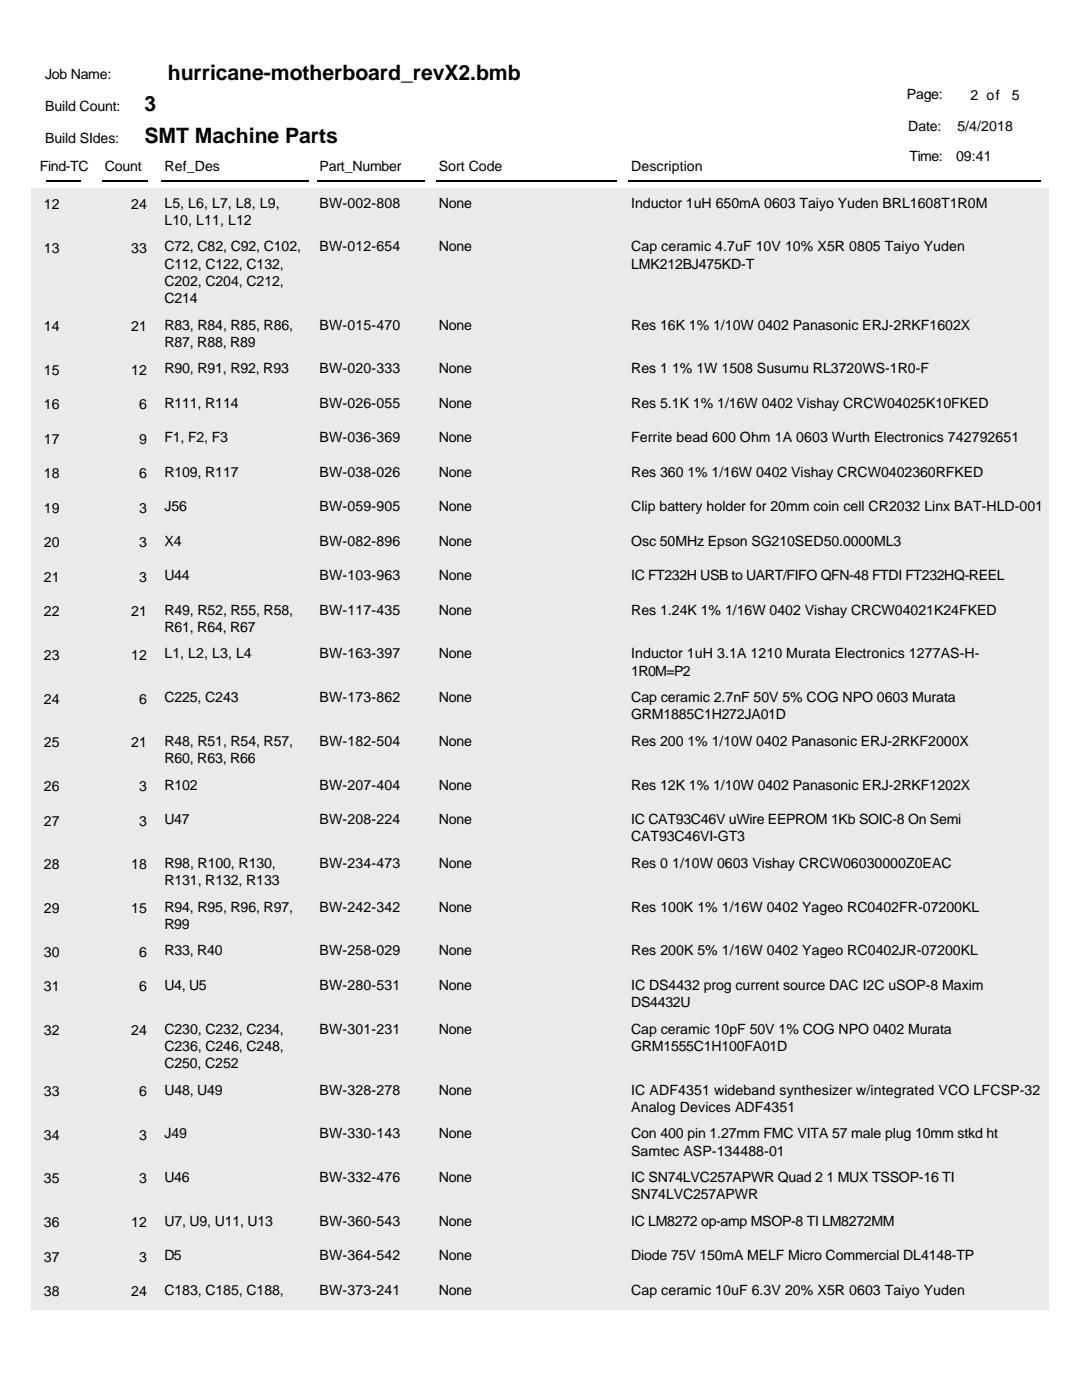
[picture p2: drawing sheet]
<svg xmlns="http://www.w3.org/2000/svg" width="216mm" height="279mm" viewBox="0 0 216 279" stroke-linecap="round" stroke-linejoin="round" font-family="sans-serif">
<defs><g id="words">
<g font-size="4.2">
<text x="33.5" y="15.9">hurricane-motherboard_revX2.bmb</text>
<text x="28.8" y="22.2">3</text>
<text x="28.8" y="28.6">SMT Machine Parts</text>
</g>
<g font-size="2.8">
<text x="9" y="15.8">Job Name:</text>
<text x="9" y="22.1">Build Count:</text>
<text x="181" y="19.8">Page:</text>
<text x="193.7" y="20">2 of</text>
<text x="201.9" y="20">5</text>
<text x="9" y="28.5">Build SIdes:</text>
<text x="181.2" y="26.1">Date:</text>
<text x="191" y="26.1">5/4/2018</text>
<text x="7.9" y="34">Find-TC</text>
<text x="20.9" y="34">Count</text>
<text x="32.8" y="34">Ref_Des</text>
<text x="63.8" y="34">Part_Number</text>
<text x="87.6" y="34">Sort Code</text>
<text x="125.9" y="34">Description</text>
<text x="181.5" y="32.2">Time:</text>
<text x="190.8" y="32.2">09:41</text>
<text x="8.7" y="41.7">12</text>
<text x="26.2" y="41.7">24</text>
<text x="32.8" y="41.5">L5, L6, L7, L8, L9,</text>
<text x="63.8" y="41.5">BW-002-808</text>
<text x="87.6" y="41.5">None</text>
<text x="125.9" y="41.5">Inductor 1uH 650mA 0603 Taiyo Yuden BRL1608T1R0M</text>
<text x="32.8" y="44.9">L10, L11, L12</text>
<text x="8.7" y="50.4">13</text>
<text x="26.2" y="50.4">33</text>
<text x="32.8" y="50.2">C72, C82, C92, C102,</text>
<text x="32.8" y="53.6">C112, C122, C132,</text>
<text x="63.8" y="50.2">BW-012-654</text>
<text x="87.6" y="50.2">None</text>
<text x="125.9" y="50.2">Cap ceramic 4.7uF 10V 10% X5R 0805 Taiyo Yuden</text>
<text x="125.9" y="53.6">LMK212BJ475KD-T</text>
<text x="32.8" y="57.1">C202, C204, C212,</text>
<text x="32.8" y="60.5">C214</text>
<text x="32.8" y="65.8">R83, R84, R85, R86,</text>
<text x="63.8" y="65.8">BW-015-470</text>
<text x="87.6" y="65.8">None</text>
<text x="125.9" y="65.8">Res 16K 1% 1/10W 0402 Panasonic ERJ-2RKF1602X</text>
<text x="8.7" y="66.1">14</text>
<text x="26.2" y="66.1">21</text>
<text x="32.8" y="69.2">R87, R88, R89</text>
<text x="8.7" y="74.8">15</text>
<text x="26.2" y="74.8">12</text>
<text x="32.8" y="74.5">R90, R91, R92, R93</text>
<text x="63.8" y="74.5">BW-020-333</text>
<text x="87.6" y="74.5">None</text>
<text x="125.9" y="74.5">Res 1 1% 1W 1508 Susumu RL3720WS-1R0-F</text>
<text x="8.7" y="81.7">16</text>
<text x="27.8" y="81.7">6</text>
<text x="32.8" y="81.4">R111, R114</text>
<text x="63.8" y="81.4">BW-026-055</text>
<text x="87.6" y="81.4">None</text>
<text x="125.9" y="81.4">Res 5.1K 1% 1/16W 0402 Vishay CRCW04025K10FKED</text>
<text x="8.7" y="88.5">17</text>
<text x="27.8" y="88.5">9</text>
<text x="32.8" y="88.3">F1, F2, F3</text>
<text x="63.8" y="88.3">BW-036-369</text>
<text x="87.6" y="88.3">None</text>
<text x="125.9" y="88.3">Ferrite bead 600 Ohm 1A 0603 Wurth Electronics 742792651</text>
<text x="8.7" y="95.4">18</text>
<text x="27.8" y="95.4">6</text>
<text x="32.8" y="95.2">R109, R117</text>
<text x="63.8" y="95.2">BW-038-026</text>
<text x="87.6" y="95.2">None</text>
<text x="125.9" y="95.2">Res 360 1% 1/16W 0402 Vishay CRCW0402360RFKED</text>
<text x="8.7" y="102.3">19</text>
<text x="27.8" y="102.3">3</text>
<text x="32.8" y="102">J56</text>
<text x="63.8" y="102">BW-059-905</text>
<text x="87.6" y="102">None</text>
<text x="125.9" y="102">Clip battery holder for 20mm coin cell CR2032 Linx BAT-HLD-001</text>
<text x="8.7" y="109.2">20</text>
<text x="27.8" y="109.2">3</text>
<text x="32.8" y="108.9">X4</text>
<text x="63.8" y="108.9">BW-082-896</text>
<text x="87.6" y="108.9">None</text>
<text x="125.9" y="108.9">Osc 50MHz Epson SG210SED50.0000ML3</text>
<text x="8.7" y="116.1">21</text>
<text x="27.8" y="116.1">3</text>
<text x="32.8" y="115.8">U44</text>
<text x="63.8" y="115.8">BW-103-963</text>
<text x="87.6" y="115.8">None</text>
<text x="125.9" y="115.8">IC FT232H USB to UART/FIFO QFN-48 FTDI FT232HQ-REEL</text>
<text x="8.7" y="122.9">22</text>
<text x="26.2" y="122.9">21</text>
<text x="32.8" y="122.7">R49, R52, R55, R58,</text>
<text x="63.8" y="122.7">BW-117-435</text>
<text x="87.6" y="122.7">None</text>
<text x="125.9" y="122.7">Res 1.24K 1% 1/16W 0402 Vishay CRCW04021K24FKED</text>
<text x="8.7" y="131.7">23</text>
<text x="26.2" y="131.7">12</text>
<text x="32.8" y="126.1">R61, R64, R67</text>
<text x="32.8" y="131.4">L1, L2, L3, L4</text>
<text x="63.8" y="131.4">BW-163-397</text>
<text x="87.6" y="131.4">None</text>
<text x="125.9" y="131.4">Inductor 1uH 3.1A 1210 Murata Electronics 1277AS-H-</text>
<text x="125.9" y="134.8">1R0M=P2</text>
<text x="8.7" y="140.4">24</text>
<text x="27.8" y="140.4">6</text>
<text x="32.8" y="140.1">C225, C243</text>
<text x="63.8" y="140.1">BW-173-862</text>
<text x="87.6" y="140.1">None</text>
<text x="125.9" y="140.1">Cap ceramic 2.7nF 50V 5% COG NPO 0603 Murata</text>
<text x="125.9" y="143.6">GRM1885C1H272JA01D</text>
<text x="8.7" y="149.1">25</text>
<text x="26.2" y="149.1">21</text>
<text x="32.8" y="148.9">R48, R51, R54, R57,</text>
<text x="63.8" y="148.9">BW-182-504</text>
<text x="87.6" y="148.9">None</text>
<text x="125.9" y="148.9">Res 200 1% 1/10W 0402 Panasonic ERJ-2RKF2000X</text>
<text x="32.8" y="152.3">R60, R63, R66</text>
<text x="8.7" y="157.9">26</text>
<text x="27.8" y="157.9">3</text>
<text x="32.8" y="157.6">R102</text>
<text x="63.8" y="157.6">BW-207-404</text>
<text x="87.6" y="157.6">None</text>
<text x="125.9" y="157.6">Res 12K 1% 1/10W 0402 Panasonic ERJ-2RKF1202X</text>
<text x="8.7" y="164.7">27</text>
<text x="27.8" y="164.7">3</text>
<text x="32.8" y="164.5">U47</text>
<text x="63.8" y="164.5">BW-208-224</text>
<text x="87.6" y="164.5">None</text>
<text x="125.9" y="164.5">IC CAT93C46V uWire EEPROM 1Kb SOIC-8 On Semi</text>
<text x="125.9" y="167.9">CAT93C46VI-GT3</text>
<text x="8.7" y="173.5">28</text>
<text x="26.2" y="173.5">18</text>
<text x="32.8" y="173.2">R98, R100, R130,</text>
<text x="63.8" y="173.2">BW-234-473</text>
<text x="87.6" y="173.2">None</text>
<text x="125.9" y="173.2">Res 0 1/10W 0603 Vishay CRCW06030000Z0EAC</text>
<text x="32.8" y="176.7">R131, R132, R133</text>
<text x="8.7" y="182.2">29</text>
<text x="26.2" y="182.2">15</text>
<text x="32.8" y="181.9">R94, R95, R96, R97,</text>
<text x="32.8" y="185.4">R99</text>
<text x="63.8" y="181.9">BW-242-342</text>
<text x="87.6" y="181.9">None</text>
<text x="125.9" y="181.9">Res 100K 1% 1/16W 0402 Yageo RC0402FR-07200KL</text>
<text x="8.7" y="190.9">30</text>
<text x="27.8" y="190.9">6</text>
<text x="32.8" y="190.7">R33, R40</text>
<text x="63.8" y="190.7">BW-258-029</text>
<text x="87.6" y="190.7">None</text>
<text x="125.9" y="190.7">Res 200K 5% 1/16W 0402 Yageo RC0402JR-07200KL</text>
<text x="8.7" y="197.8">31</text>
<text x="27.8" y="197.8">6</text>
<text x="32.8" y="197.6">U4, U5</text>
<text x="63.8" y="197.6">BW-280-531</text>
<text x="87.6" y="197.6">None</text>
<text x="125.9" y="197.6">IC DS4432 prog current source DAC I2C uSOP-8 Maxim</text>
<text x="125.9" y="201">DS4432U</text>
<text x="8.7" y="206.6">32</text>
<text x="26.2" y="206.6">24</text>
<text x="32.8" y="206.3">C230, C232, C234,</text>
<text x="32.8" y="209.7">C236, C246, C248,</text>
<text x="63.8" y="206.3">BW-301-231</text>
<text x="87.6" y="206.3">None</text>
<text x="125.9" y="206.3">Cap ceramic 10pF 50V 1% COG NPO 0402 Murata</text>
<text x="125.9" y="209.7">GRM1555C1H100FA01D</text>
<text x="32.8" y="213.2">C250, C252</text>
<text x="8.7" y="218.7">33</text>
<text x="27.8" y="218.7">6</text>
<text x="32.8" y="218.5">U48, U49</text>
<text x="63.8" y="218.5">BW-328-278</text>
<text x="87.6" y="218.5">None</text>
<text x="125.9" y="218.5">IC ADF4351 wideband synthesizer w/integrated VCO LFCSP-32</text>
<text x="125.9" y="221.9">Analog Devices ADF4351</text>
<text x="8.7" y="227.5">34</text>
<text x="27.8" y="227.5">3</text>
<text x="32.8" y="227.2">J49</text>
<text x="63.8" y="227.2">BW-330-143</text>
<text x="87.6" y="227.2">None</text>
<text x="125.9" y="227.2">Con 400 pin 1.27mm FMC VITA 57 male plug 10mm stkd ht</text>
<text x="125.9" y="230.6">Samtec ASP-134488-01</text>
<text x="8.7" y="236.2">35</text>
<text x="27.8" y="236.2">3</text>
<text x="32.8" y="235.9">U46</text>
<text x="63.8" y="235.9">BW-332-476</text>
<text x="87.6" y="235.9">None</text>
<text x="125.9" y="235.9">IC SN74LVC257APWR Quad 2 1 MUX TSSOP-16 TI</text>
<text x="125.9" y="239.4">SN74LVC257APWR</text>
<text x="8.7" y="244.9">36</text>
<text x="26.2" y="244.9">12</text>
<text x="32.8" y="244.7">U7, U9, U11, U13</text>
<text x="63.8" y="244.7">BW-360-543</text>
<text x="87.6" y="244.7">None</text>
<text x="125.9" y="244.7">IC LM8272 op-amp MSOP-8 TI LM8272MM</text>
<text x="8.7" y="251.8">37</text>
<text x="27.8" y="251.8">3</text>
<text x="32.8" y="251.5">D5</text>
<text x="63.8" y="251.5">BW-364-542</text>
<text x="87.6" y="251.5">None</text>
<text x="125.9" y="251.5">Diode 75V 150mA MELF Micro Commercial DL4148-TP</text>
<text x="8.7" y="258.7">38</text>
<text x="26.2" y="258.7">24</text>
<text x="32.8" y="258.4">C183, C185, C188,</text>
<text x="63.8" y="258.4">BW-373-241</text>
<text x="87.6" y="258.4">None</text>
<text x="125.9" y="258.4">Cap ceramic 10uF 6.3V 20% X5R 0603 Taiyo Yuden</text>
</g>
</g></defs>
<path d="M9.3 36.1h6.8M20.4 36.1h9M32.3 36.1h29.3M63.2 36.1h21.5M87 36.1h36M125.4 36.1h82.3" fill="none" stroke="#000" stroke-width=".26"/>
<g fill="#e4efe4">
<path d="M6.3 37.6h203v8.7h-203z"/>
<path d="M6.3 46.3h203v15.6h-203z"/>
<path d="M6.3 61.9h203v8.7h-203z"/>
<path d="M6.3 70.6h203v6.9h-203z"/>
<path d="M6.3 77.5h203v6.9h-203z"/>
<path d="M6.3 84.4h203v6.9h-203z"/>
<path d="M6.3 91.3h203v6.9h-203z"/>
<path d="M6.3 98.2h203v6.8h-203z"/>
<path d="M6.3 105h203v6.9h-203z"/>
<path d="M6.3 111.9h203v6.9h-203z"/>
<path d="M6.3 118.8h203v8.7h-203z"/>
<path d="M6.3 127.5h203v8.8h-203z"/>
<path d="M6.3 136.3h203v8.7h-203z"/>
<path d="M6.3 145h203v8.7h-203z"/>
<path d="M6.3 153.7h203v6.9h-203z"/>
<path d="M6.3 160.6h203v8.7h-203z"/>
<path d="M6.3 169.3h203v8.8h-203z"/>
<path d="M6.3 178.1h203v8.7h-203z"/>
<path d="M6.3 186.8h203v6.9h-203z"/>
<path d="M6.3 193.7h203v8.7h-203z"/>
<path d="M6.3 202.4h203v12.2h-203z"/>
<path d="M6.3 214.6h203v8.7h-203z"/>
<path d="M6.3 223.3h203v8.7h-203z"/>
<path d="M6.3 232h203v8.8h-203z"/>
<path d="M6.3 240.8h203v6.8h-203z"/>
<path d="M6.3 247.6h203v6.9h-203z"/>
<path d="M6.3 254.5h203v6.9h-203z"/>
</g>
<use href="#words"/>
</svg>
